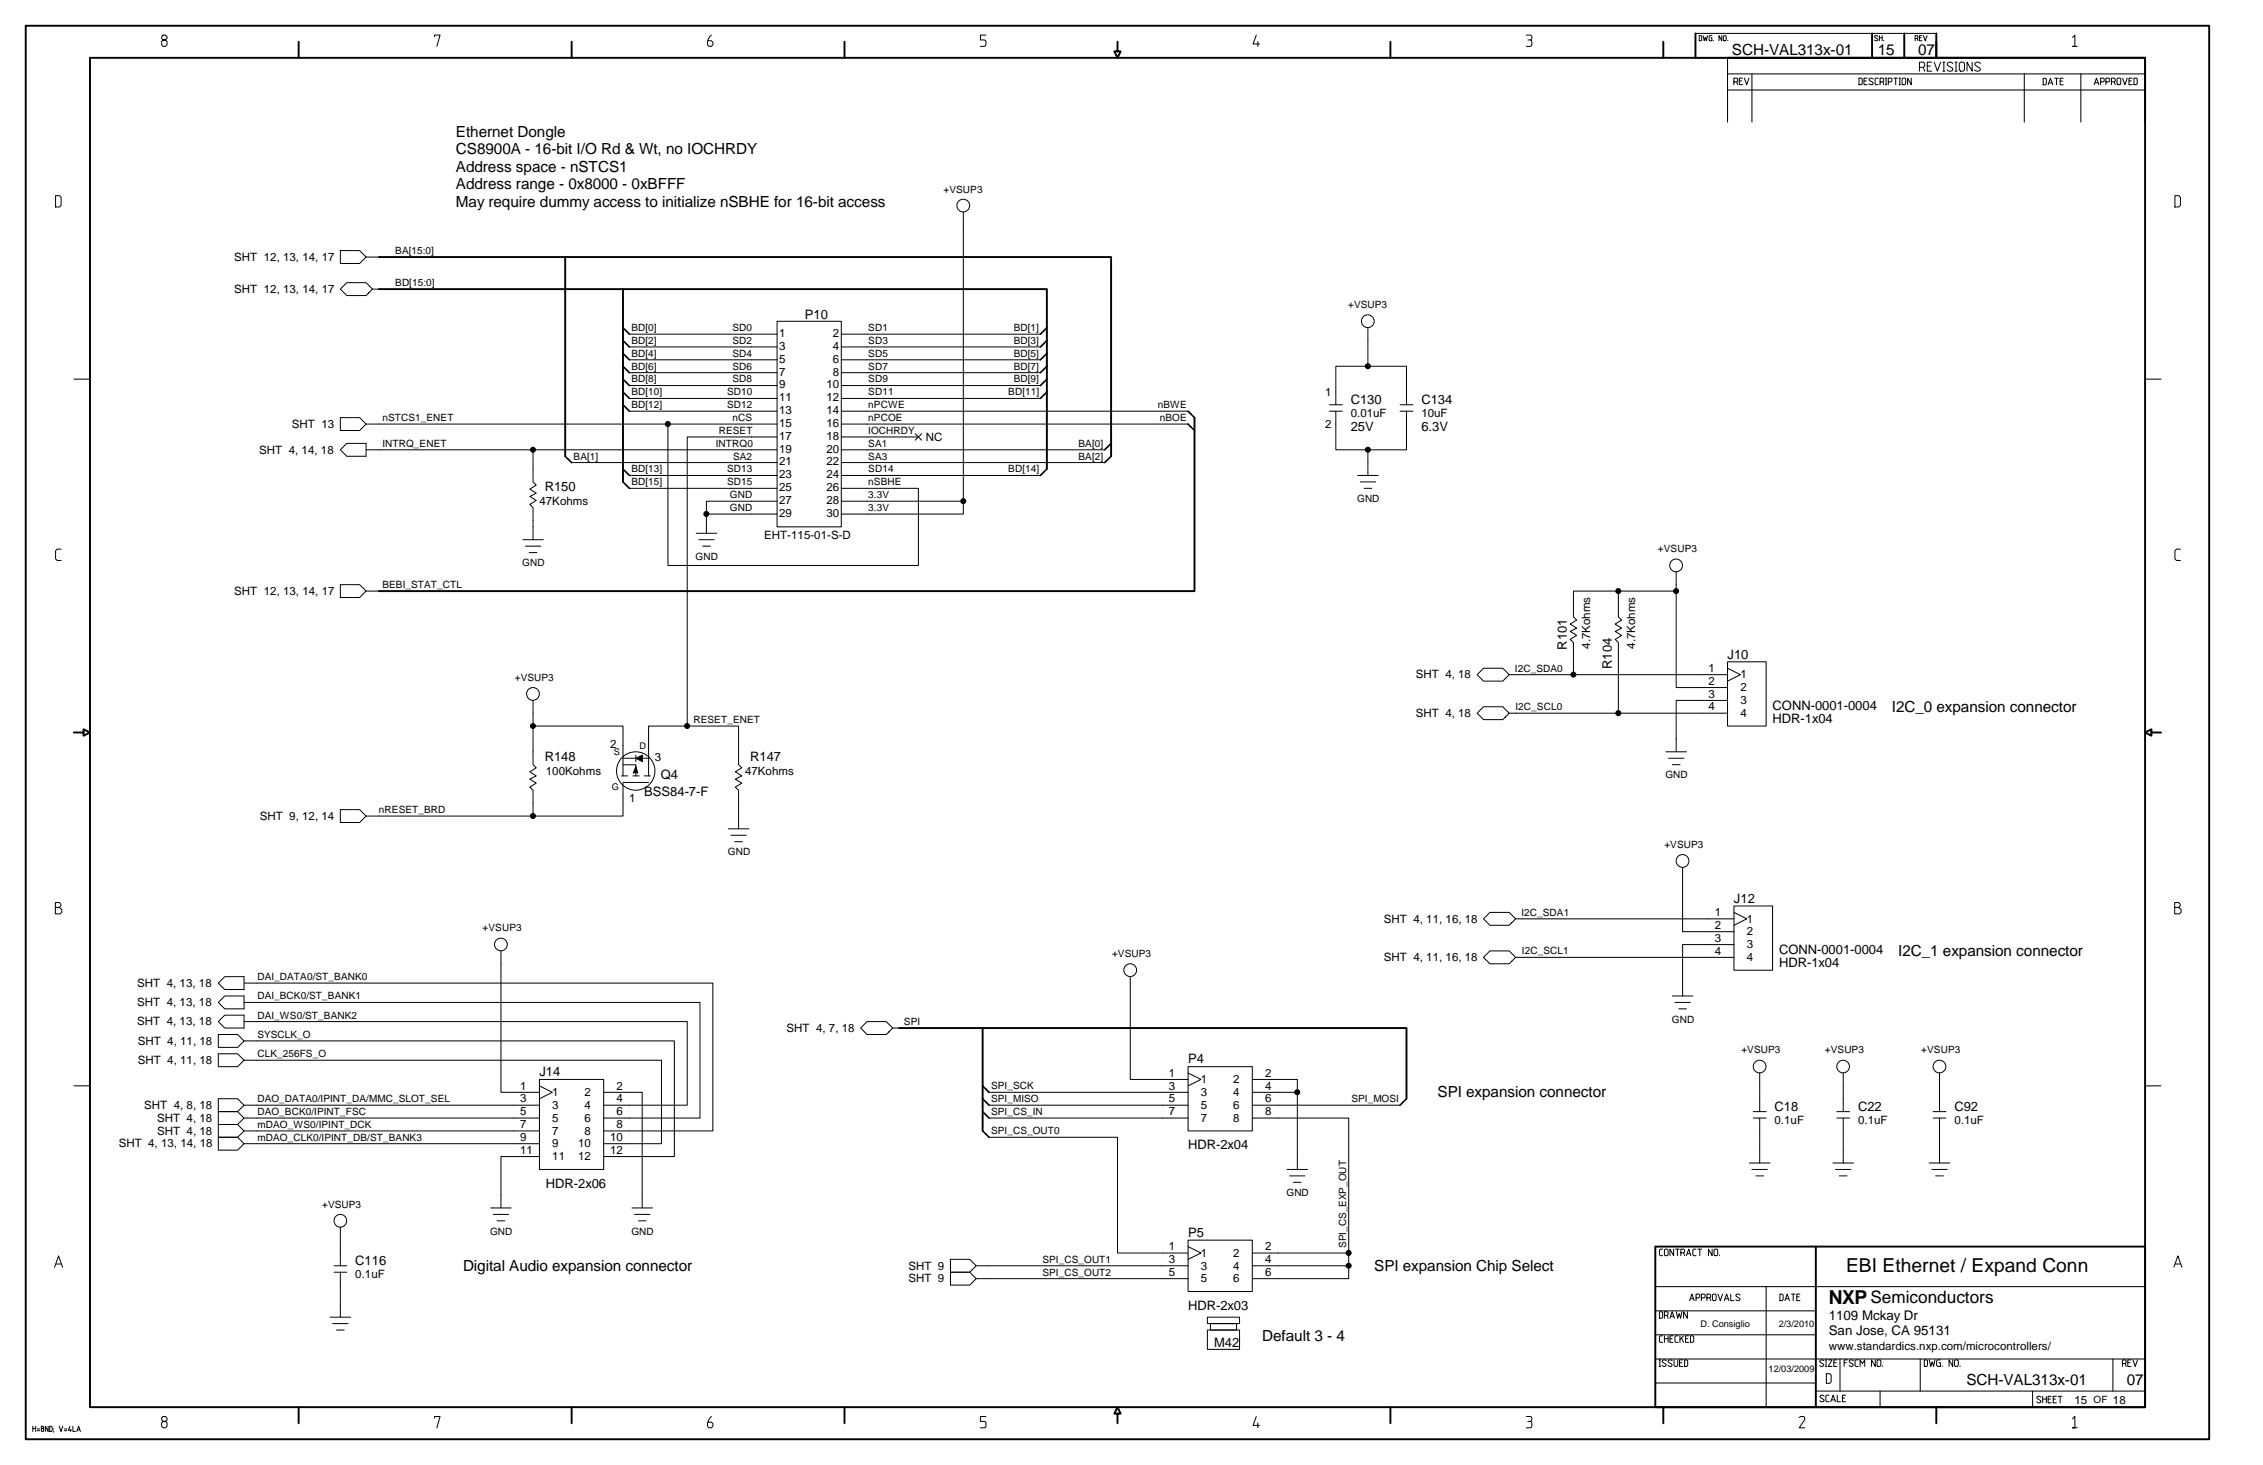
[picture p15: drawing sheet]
<svg xmlns="http://www.w3.org/2000/svg" width="432mm" height="279mm" viewBox="0 0 432 279" stroke-linecap="round" stroke-linejoin="round" font-family="sans-serif">
<defs><g id="words">
<g font-size="3.7">
<text x="352.3" y="242.5">EBI Ethernet / Expand Conn</text>
<text x="348.9" y="248.7">NXP</text>
</g>
<text font-size="3.3" x="356.9" y="248.6">Semiconductors</text>
<g font-size="2.9">
<text x="330.5" y="10.5">SCH-VAL313x-01</text>
<text x="358.3" y="10.5">15</text>
<text x="366" y="10.5">07</text>
<text x="87" y="26.1">Ethernet Dongle</text>
<text x="87" y="29.5">CS8900A - 16-bit I/O Rd &amp; Wt, no IOCHRDY</text>
<text x="87" y="32.8">Address space - nSTCS1</text>
<text x="87" y="36.1">Address range - 0x8000 - 0xBFFF</text>
<text x="87" y="39.5">May require dummy access to initialize nSBHE for 16-bit access</text>
<text x="361" y="135.7">I2C_0 expansion connector</text>
<text x="362.2" y="182.3">I2C_1 expansion connector</text>
<text x="274.3" y="209.3">SPI expansion connector</text>
<text x="88.3" y="242.4">Digital Audio expansion connector</text>
<text x="262.2" y="242.4">SPI expansion Chip Select</text>
<text x="240.8" y="255.8">Default 3 - 4</text>
<text x="375.2" y="264.1">SCH-VAL313x-01</text>
<text x="405.8" y="264.1">07</text>
</g>
<g font-size="2.5">
<text x="153.6" y="60.9">P10</text>
<text x="257.7" y="77">C130</text>
<text x="271.2" y="77">C134</text>
<text x="257.7" y="82.1">25V</text>
<text x="271.2" y="82.1">6.3V</text>
<text x="103.9" y="93.6">R150</text>
<text x="299" y="123.9" transform="rotate(-90 299 123.9)">R101</text>
<text x="329.6" y="125.6">J10</text>
<text x="307.5" y="127.6" transform="rotate(-90 307.5 127.6)">R104</text>
<text x="338.2" y="137.9">HDR-1x04</text>
<text x="338.2" y="135.4">CONN-0001-0004</text>
<text x="103.9" y="145.1">R148</text>
<text x="126.1" y="148.6">Q4</text>
<text x="143.2" y="145.1">R147</text>
<text x="122.9" y="151.9">BSS84-7-F</text>
<text x="330.9" y="172.2">J12</text>
<text x="339.4" y="182">CONN-0001-0004</text>
<text x="339.4" y="184.4">HDR-1x04</text>
<text x="226.7" y="202.8">P4</text>
<text x="102.9" y="205.3">J14</text>
<text x="338.6" y="211.9">C18</text>
<text x="354.5" y="211.9">C22</text>
<text x="372.9" y="211.9">C92</text>
<text x="226.7" y="219.1">HDR-2x04</text>
<text x="104.2" y="226.5">HDR-2x06</text>
<text x="226.7" y="235.9">P5</text>
<text x="67.8" y="241.3">C116</text>
<text x="226.7" y="249.8">HDR-2x03</text>
<text x="348.9" y="251.8">1109 Mckay Dr</text>
<text x="231.6" y="256.9">M42</text>
<text x="348.9" y="254.7">San Jose, CA 95131</text>
</g>
<g font-size="2.2">
<text x="44.7" y="49.7">SHT 12, 13, 14, 17</text>
<text x="44.7" y="55.9">SHT 12, 13, 14, 17</text>
<text x="148.7" y="64.3">1</text>
<text x="158.9" y="64.3">2</text>
<text x="148.7" y="71.6">7</text>
<text x="148.7" y="69.2">5</text>
<text x="148.7" y="66.7">3</text>
<text x="158.9" y="71.6">8</text>
<text x="158.9" y="69.2">6</text>
<text x="158.9" y="66.7">4</text>
<text x="148.7" y="76.5">11</text>
<text x="148.7" y="74.1">9</text>
<text x="157.7" y="76.5">12</text>
<text x="157.7" y="74.1">10</text>
<text x="252.8" y="75.4">1</text>
<text x="55.7" y="81.6">SHT 13</text>
<text x="148.7" y="83.9">17</text>
<text x="148.7" y="81.4">15</text>
<text x="148.7" y="79">13</text>
<text x="157.7" y="83.9">18</text>
<text x="157.7" y="81.4">16</text>
<text x="157.7" y="79">14</text>
<text x="252.8" y="81.6">2</text>
<text x="257.7" y="79.6">0.01uF</text>
<text x="271.2" y="79.6">10uF</text>
<text x="49.5" y="86.5">SHT 4, 14, 18</text>
<text x="148.7" y="88.8">21</text>
<text x="148.7" y="86.3">19</text>
<text x="157.7" y="88.8">22</text>
<text x="157.7" y="86.3">20</text>
<text x="176.7" y="84.1">NC</text>
<text x="148.7" y="91.2">23</text>
<text x="148.7" y="93.7">25</text>
<text x="157.7" y="91.2">24</text>
<text x="157.7" y="93.7">26</text>
<text x="102.9" y="96.3">47Kohms</text>
<text x="148.7" y="96.1">27</text>
<text x="148.7" y="98.6">29</text>
<text x="157.7" y="96.1">28</text>
<text x="157.7" y="98.6">30</text>
<text x="145.8" y="102.7">EHT-115-01-S-D</text>
<text x="44.7" y="113.5">SHT 12, 13, 14, 17</text>
<text x="303.4" y="123.7" transform="rotate(-90 303.4 123.7)">4.7Kohms</text>
<text x="312" y="123.7" transform="rotate(-90 312 123.7)">4.7Kohms</text>
<text x="270.2" y="129.4">SHT 4, 18</text>
<text x="326" y="130.6">2</text>
<text x="326" y="128.1">1</text>
<text x="332.1" y="131.8">2</text>
<text x="332.1" y="129.4">1</text>
<text x="270.2" y="136.7">SHT 4, 18</text>
<text x="326" y="135.5">4</text>
<text x="326" y="133">3</text>
<text x="332.1" y="136.7">4</text>
<text x="332.1" y="134.3">3</text>
<text x="116.4" y="142.6">2</text>
<text x="104.2" y="147.8">100Kohms</text>
<text x="125" y="145.1">3</text>
<text x="142.2" y="147.8">47Kohms</text>
<text x="120" y="153">1</text>
<text x="49.6" y="156.4">SHT 9, 12, 14</text>
<text x="264.1" y="176">SHT 4, 11, 16, 18</text>
<text x="327.2" y="174.7">1</text>
<text x="327.2" y="177.2">2</text>
<text x="327.2" y="179.6">3</text>
<text x="333.3" y="178.4">2</text>
<text x="333.3" y="176">1</text>
<text x="264.1" y="183.3">SHT 4, 11, 16, 18</text>
<text x="327.2" y="182.1">4</text>
<text x="333.3" y="183.3">4</text>
<text x="333.3" y="180.9">3</text>
<text x="26.2" y="188.2">SHT 4, 13, 18</text>
<text x="26.2" y="191.9">SHT 4, 13, 18</text>
<text x="26.2" y="195.6">SHT 4, 13, 18</text>
<text x="150.1" y="196.8">SHT 4, 7, 18</text>
<text x="26.3" y="202.9">SHT 4, 11, 18</text>
<text x="26.3" y="199.2">SHT 4, 11, 18</text>
<text x="99.3" y="207.8">1</text>
<text x="105.4" y="209">1</text>
<text x="111.5" y="209">2</text>
<text x="117.6" y="207.8">2</text>
<text x="223" y="207.8">3</text>
<text x="223" y="205.3">1</text>
<text x="229.2" y="209">3</text>
<text x="229.2" y="206.6">1</text>
<text x="235.3" y="209">4</text>
<text x="235.3" y="206.6">2</text>
<text x="241.4" y="207.8">4</text>
<text x="241.4" y="205.3">2</text>
<text x="27.5" y="211.5">SHT 4, 8, 18</text>
<text x="30" y="214">SHT 4, 18</text>
<text x="99.3" y="215.1">7</text>
<text x="99.3" y="212.7">5</text>
<text x="99.3" y="210.2">3</text>
<text x="105.4" y="214">5</text>
<text x="105.4" y="211.5">3</text>
<text x="111.5" y="214">6</text>
<text x="111.5" y="211.5">4</text>
<text x="117.6" y="215.1">8</text>
<text x="117.6" y="212.7">6</text>
<text x="117.6" y="210.2">4</text>
<text x="223" y="212.7">7</text>
<text x="223" y="210.2">5</text>
<text x="229.2" y="214">7</text>
<text x="229.2" y="211.5">5</text>
<text x="235.3" y="214">8</text>
<text x="235.3" y="211.5">6</text>
<text x="241.4" y="212.7">8</text>
<text x="241.4" y="210.2">6</text>
<text x="338.6" y="214.4">0.1uF</text>
<text x="354.5" y="214.4">0.1uF</text>
<text x="372.9" y="214.4">0.1uF</text>
<text x="22.6" y="218.8">SHT 4, 13, 14, 18</text>
<text x="30" y="216.4">SHT 4, 18</text>
<text x="99.3" y="220">11</text>
<text x="99.3" y="217.6">9</text>
<text x="105.4" y="218.8">9</text>
<text x="105.4" y="221.3">11</text>
<text x="105.4" y="216.4">7</text>
<text x="110.3" y="218.8">10</text>
<text x="110.3" y="221.3">12</text>
<text x="111.5" y="216.4">8</text>
<text x="116.4" y="220">12</text>
<text x="116.4" y="217.6">10</text>
<text x="223" y="238.4">1</text>
<text x="229.2" y="239.7">1</text>
<text x="235.3" y="239.7">2</text>
<text x="241.4" y="238.4">2</text>
<text x="67.8" y="243.8">0.1uF</text>
<text x="173.3" y="242.1">SHT 9</text>
<text x="173.3" y="244.6">SHT 9</text>
<text x="223" y="243.3">5</text>
<text x="223" y="240.9">3</text>
<text x="229.2" y="242.1">3</text>
<text x="229.2" y="244.6">5</text>
<text x="235.3" y="242.1">4</text>
<text x="235.3" y="244.6">6</text>
<text x="241.4" y="243.3">6</text>
<text x="241.4" y="240.9">4</text>
<text x="348.9" y="257.5">www.standardics.nxp.com/microcontrollers/</text>
<text x="395.8" y="267.7">15</text>
<text x="403.2" y="267.7">18</text>
</g>
<g font-size="1.9">
<text x="180" y="36.7">+VSUP3</text>
<text x="75.4" y="48.4">BA[15:0]</text>
<text x="75.4" y="54.5">BD[15:0]</text>
<text x="257.2" y="58.8">+VSUP3</text>
<text x="120.5" y="65.6">BD[2]</text>
<text x="120.5" y="63.1">BD[0]</text>
<text x="139.8" y="65.6">SD2</text>
<text x="139.8" y="63.1">SD0</text>
<text x="165.7" y="65.6">SD3</text>
<text x="165.7" y="63.1">SD1</text>
<text x="193.4" y="65.6">BD[3]</text>
<text x="193.4" y="63.1">BD[1]</text>
<text x="120.5" y="70.5">BD[6]</text>
<text x="120.5" y="68">BD[4]</text>
<text x="139.8" y="70.5">SD6</text>
<text x="139.8" y="68">SD4</text>
<text x="165.7" y="70.5">SD7</text>
<text x="165.7" y="68">SD5</text>
<text x="193.4" y="70.5">BD[7]</text>
<text x="193.4" y="68">BD[5]</text>
<text x="120.5" y="77.8">BD[12]</text>
<text x="120.5" y="75.4">BD[10]</text>
<text x="120.5" y="72.9">BD[8]</text>
<text x="138.7" y="77.8">SD12</text>
<text x="138.7" y="75.4">SD10</text>
<text x="139.8" y="72.9">SD8</text>
<text x="165.7" y="77.8">nPCWE</text>
<text x="165.7" y="75.4">SD11</text>
<text x="165.7" y="72.9">SD9</text>
<text x="192.4" y="75.4">BD[11]</text>
<text x="193.4" y="72.9">BD[9]</text>
<text x="220.9" y="77.8">nBWE</text>
<text x="73" y="80.3">nSTCS1_ENET</text>
<text x="137.1" y="82.7">RESET</text>
<text x="139.8" y="80.3">nCS</text>
<text x="165.7" y="80.3">nPCOE</text>
<text x="165.7" y="82.7">IOCHRDY</text>
<text x="221.3" y="80.3">nBOE</text>
<text x="73" y="85.2">INTRQ_ENET</text>
<text x="109.5" y="87.7">BA[1]</text>
<text x="136.6" y="85.2">INTRQ0</text>
<text x="139.9" y="87.7">SA2</text>
<text x="165.7" y="87.7">SA3</text>
<text x="165.7" y="85.2">SA1</text>
<text x="205.8" y="85.2">BA[0]</text>
<text x="205.8" y="87.7">BA[2]</text>
<text x="120.5" y="92.5">BD[15]</text>
<text x="120.5" y="90.1">BD[13]</text>
<text x="138.7" y="92.5">SD15</text>
<text x="138.7" y="90.1">SD13</text>
<text x="139.3" y="95">GND</text>
<text x="165.7" y="92.5">nSBHE</text>
<text x="165.7" y="95">3.3V</text>
<text x="165.7" y="90.1">SD14</text>
<text x="192.4" y="90.1">BD[14]</text>
<text x="259" y="95.8">GND</text>
<text x="139.3" y="97.5">GND</text>
<text x="165.7" y="97.5">3.3V</text>
<text x="132.7" y="106.8">GND</text>
<text x="316.4" y="105.3">+VSUP3</text>
<text x="73" y="112.2">BEBI_STAT_CTL</text>
<text x="99.7" y="108">GND</text>
<text x="98.2" y="129.9">+VSUP3</text>
<text x="289.1" y="128.1">I2C_SDA0</text>
<text x="132.3" y="137.9">RESET_ENET</text>
<text x="289.2" y="135.4">I2C_SCL0</text>
<text x="317.8" y="148.4">GND</text>
<text x="72.3" y="155">nRESET_BRD</text>
<text x="317.6" y="161.7">+VSUP3</text>
<text x="138.9" y="163.2">GND</text>
<text x="92.1" y="177.6">+VSUP3</text>
<text x="290.3" y="174.6">I2C_SDA1</text>
<text x="212.2" y="182.5">+VSUP3</text>
<text x="290.4" y="182">I2C_SCL1</text>
<text x="49.1" y="190.6">DAI_BCK0/ST_BANK1</text>
<text x="49.1" y="186.9">DAI_DATA0/ST_BANK0</text>
<text x="49.1" y="194.2">DAI_WS0/ST_BANK2</text>
<text x="49.1" y="197.9">SYSCLK_O</text>
<text x="172.5" y="195.5">SPI</text>
<text x="319" y="195">GND</text>
<text x="49.1" y="201.6">CLK_256FS_O</text>
<text x="332.3" y="200.9">+VSUP3</text>
<text x="348.2" y="200.9">+VSUP3</text>
<text x="366.6" y="200.9">+VSUP3</text>
<text x="189.1" y="207.7">SPI_SCK</text>
<text x="49.1" y="215.1">mDAO_WS0/IPINT_DCK</text>
<text x="49.1" y="210.2">DAO_DATA0/IPINT_DA/MMC_SLOT_SEL</text>
<text x="49.1" y="212.6">DAO_BCK0/IPINT_FSC</text>
<text x="189.1" y="212.6">SPI_CS_IN</text>
<text x="189.1" y="210.2">SPI_MISO</text>
<text x="257.9" y="210.2">SPI_MOSI</text>
<text x="49.1" y="217.5">mDAO_CLK0/IPINT_DB/ST_BANK3</text>
<text x="189.1" y="216.3">SPI_CS_OUT0</text>
<text x="61.5" y="230.3">+VSUP3</text>
<text x="245.5" y="228.1">GND</text>
<text x="93.5" y="235.5">GND</text>
<text x="120.5" y="235.5">GND</text>
<text x="256.9" y="238" transform="rotate(-90 256.9 238)">SPI_CS_EXP_OUT</text>
<text x="198.9" y="240.8">SPI_CS_OUT1</text>
<text x="198.9" y="243.3">SPI_CS_OUT2</text>
<text x="399.5" y="267.7">OF</text>
</g>
<g font-size="1.8">
<text x="122" y="142.9">D</text>
<text x="117.1" y="144">S</text>
<text x="116.8" y="150.7">G</text>
<text x="324.4" y="253">D. Consiglio</text>
<text x="339.4" y="253">2/3/2010</text>
<text x="337.5" y="261.6">12/03/2009</text>
</g>
</g></defs>
<g fill="none" stroke="#000" stroke-width=".37">
<path d="M4.9 4.9h416.6v269.6h-416.6zM17.2 11h392.1v257.4h-392.1zM57 8v3M109.1 8v3M161.1 8v3M213.2 8v1.8h-.6l.6 1.2 .6-1.2h-.6M265.3 8v3M317.4 8v3M323.5 6.4v4.6M329.6 11h79.7v12.3M357.2 6.4v4.6M363.3 6.4v4.6"/>
<path d="M369.5 6.4v4.6M72.3 55.1h127.4v34.4M72.3 49h139.7v38M107.8 49v38M118.9 55.1v36.8M227.9 79.7v33h-155.6M14.1 139.7h1.8v.6l1.3-.6-1.3-.6v.6M410.5 139.7v.6l-1.2-.6 1.2-.6v.6h1.8M171.6 196.1h96.8v13.5M187.5 196.1v19.6M315.8 237.7h93.5v30.7h-93.5zM346.5 237.7v30.7"/>
<path d="M57 268.4v3M109.1 268.4v3M161.1 268.4v3M213.2 269.6h-.6l.6-1.2 .6 1.2h-.6v1.8M265.3 268.4v3M317.4 268.4v3M369.5 268.4v3"/>
</g>
<g fill="none" stroke="#000" stroke-width=".19">
<path d="M31.1 6.7l-.3 .3v.3l.3 .3h.5l.3 .3v.6l-.3 .3h-.5l-.3-.3v-.6l.3-.3h.5l.3-.3v-.3l-.3-.3zM82.9 7v-.3h1.1l-.6 2.1M135.7 6.7a2.04 2.04 0 0 0-.7 1.8l.3 .3h.4l.3-.3v-.4l-.3-.3h-.6M188.1 6.7h-1v.9h.7l.3 .3-.1 .8-.9 .1M239.7 6.7l-.6 1.7h1.2M240 7.9v.9M291.2 6.7h.8a.54 .54 0 0 1 .2 .8l-.2 .1M291.5 7.6l.7 .1 .1 .8-.3 .3h-.8M324.2 6.8h.4l.1 .1v.7l-.1 .2h-.4zM325 6.8l.2 1 .2-.7 .2 .7 .2-1M326.6 6.8h-.4l-.1 .1 .1 .9h.4v-.6h-.1M326.9 7.7v.1"/>
<path d="M328.5 6.8v1l-.5-1v1M329 6.8h.2l.2 .1v.7l-.2 .2h-.2l-.2-.2v-.7zM329.7 7.7v.1M330.8 15.6h.6l.2-.2v-.3l-.2-.2h-.6v1.3M331.4 15.6l.2 .6M331.9 15.4h.4M332.5 14.9h-.6v1.3h.6M332.8 14.9l.5 1.3 .4-1.3M354.7 14.9h.5l.1 .2v.9l-.1 .2h-.5zM355.7 15.4h.4M356.3 14.9h-.6v1.3h.6M357.4 15.1a.47 .47 0 0 0-.8 .1l.7 .5v.3a.49 .49 0 0 1-.7 0"/>
<path d="M358.3 6.9l-.2-.1-.4 .1v.2l.6 .5-.2 .2-.4-.2M358.4 14.9h-.5l-.1 .2v.9l.1 .2h.5M358.6 6.8v1M358.6 7.2h.5M358.7 15.6h.6l.1-.2v-.3l-.1-.2h-.6v1.3M359.1 6.8v1M359.3 15.6l.1 .6M359.4 7.7v.1M359.7 16.2h.3M359.7 14.9h.3M359.9 14.9v1.3M360.3 15.6h.5l.2-.2v-.3l-.2-.2h-.5v1.3"/>
<path d="M361.4 14.9h.7M361.7 14.9v1.3M362.4 16.2h.2M362.4 14.9h.2M362.5 14.9v1.3M363.1 14.9h.4l.1 .2v.9l-.1 .2h-.4l-.2-.2v-.9zM364.7 14.9v1.3l-.7-1.3v1.3M365.4 7.3h.4l.2-.1-.2-.4h-.4v1M365.8 7.3l.2 .5M366.2 12.8h.8l.2-.2v-.5l-.2-.2h-.8v1.7M366.2 7.2h.4M366.7 6.8h-.5v1h.5"/>
<path d="M367 12.8l.2 .8M367 6.8l.3 1 .4-1M367.7 12.6h.6M368.6 11.9h-.9v1.7h.9M369.1 11.9l.6 1.7 .6-1.7M369.5 6.4h-46v4.6h46M370.7 13.6h.4M370.7 11.9h.4M370.9 11.9v1.7M372.6 12.1a.62 .62 0 0 0-1.1 .1l.1 .3 .9 .5 .1 .2-.1 .3a.76 .76 0 0 1-1-.2M373 13.6h.4M373 11.9h.4"/>
<path d="M373.2 11.9v1.7M374.1 11.9h.5l.2 .2v1.2l-.2 .3h-.5l-.3-.3v-1.2zM376.3 11.9v1.7l-1-1.7v1.7M377.9 12.1a.62 .62 0 0 0-1.1 .1l.1 .3 .9 .5 .1 .2-.1 .3a.74 .74 0 0 1-1-.2M389.8 14.9h.5l.2 .2v.9l-.2 .2h-.5zM390.8 16.2l.4-1.3 .5 1.3M391 15.8h.5M392 14.9h.7M392.4 14.9v1.3M393.1 15.5h.4M393.7 14.9h-.6v1.3h.6M395.5 7.2l.4-.5v2.1h-.4h.9"/>
<path d="M399.6 16.2l.4-1.3 .5 1.3M399.8 15.8h.5M400.8 15.6h.5l.2-.2v-.3l-.2-.2h-.5v1.3M401.8 15.6h.6l.1-.2v-.3l-.1-.2h-.6v1.3M402.9 15.6h.5l.2-.2v-.3l-.2-.2h-.5v1.3M403.4 15.6l.2 .6M404.1 14.9h.4l.2 .2v.9l-.2 .2h-.4l-.2-.2v-.9zM405 14.9l.4 1.3 .5-1.3M406.2 15.4h.5M406.8 14.9h-.6v1.3h.6M407.2 14.9h.4l.2 .2v.9l-.2 .2h-.4zM10.6 37.3h.8l.3 .4v1.5l-.3 .3h-.8z"/>
<path d="M415 37.3h.8l.3 .4v1.5l-.3 .3h-.8zM64.9 47.8h3.7l1.3 1.2-1.3 1.2h-3.7zM64.9 55.1l1.3-1.2h3.7l1.2 1.2-1.2 1.3h-3.7zM69.8 49h2.5M71.1 55.1h1.2M183.8 40.4v57.6h-23.3M64.9 79.7h3.7l1.3 1.2-1.3 1.2h-3.7zM120.1 78.4h28.2M120.1 76h28.2M120.1 73.5h28.2M120.1 71.1h28.2M120.1 68.6h28.2"/>
<path d="M120.1 66.2h28.2M120.1 63.7h28.2M148.3 61.3h12.2v39.2h-12.2zM198.5 76h-38M198.5 73.5h-38M198.5 71.1h-38M198.5 68.6h-38M198.5 66.2h-38M198.5 63.7h-38M226.7 78.4h-66.2M253.7 78.4h2.4M253.7 77.2h2.4"/>
<path d="M254.9 77.2v-7.4h13.5v7.4M254.9 78.4v7.4h13.5v-7.4M261 62.5v7.3M267.1 78.4h2.5M267.1 77.2h2.5M64.9 85.8l1.3-1.2h3.6v2.4h-3.6zM69.8 80.9h78.5M69.9 85.8h78.4M101.7 85.8v6.1l.6 .6-1.2 .8 1.2 .8-1.2 .6 1.2 .7-1.2 .8 .6 .6v6.1M109.1 88.2h39.2M120.1 93.1h28.2M120.1 90.7h28.2"/>
<path d="M127.4 80.9v26.9h47.8v-14.7h-14.7M134.8 98h13.5M148.3 83.3h-17.2v55.2M148.3 95.6h-13.5v6.1M174.6 82.7l1.3 1.2M175.2 83.3h-14.7M175.9 82.7l-1.3 1.2M183.8 95.6h-23.3M198.5 90.7h-38M210.8 85.8h-50.3M210.8 88.2h-50.3M226.7 80.9h-66.2"/>
<path d="M259.1 90.7h3.9M259.5 91.9h3M260.3 93.1h1.4M261 85.8v4.9M11.7 104.7h-.8l-.3 .4v1.5l.3 .3h.8M64.9 111.5h3.7l1.3 1.2-1.3 1.3h-3.7zM69.8 112.7h2.5M99.8 102.9h3.9M100.2 104.2h3M101 105.4h1.4M132.8 101.7h4M133.3 102.9h3"/>
<path d="M134.1 104.2h1.4M308.8 112.7v4.9l.6 .7-1.2 .7 1.2 .8-1.2 .6 1.2 .8-1.2 .7 .6 .7v13.4M319.8 109.1v22h9.8M319.8 112.7h-19.6v4.9l.6 .7-1.2 .7 1.2 .8-1.2 .6 1.2 .8-1.2 .7 .6 .7v6.1M416.1 104.7h-.8l-.3 .4v1.5l.3 .3h.8M101.7 133.6v12.2l.6 .6-1.2 .8 1.2 .8-1.2 .6 1.2 .8-1.2 .7 .6 .6v4.9M101.7 138.5h17.2v3.7M283.1 127.4h3.6l1.3 1.3-1.3 1.2h-3.6l-1.2-1.2zM283.1 134.8h3.6l1.3 1.2-1.3 1.2h-3.6l-1.2-1.2zM288 128.7h41.6M329.6 126.2h7.4v12.3h-7.4zM329.6 127.4l2.5 1.3-2.5 1.2"/>
<path d="M329.6 133.6h-9.8v9.8M329.6 136h-41.6M64.9 154.4h3.7l1.3 1.2-1.3 1.3h-3.7zM118.6 148h1.2M118.9 149.2h4.9M118.9 145.9h2.4v2.1M118.9 149.4v6.2h-49.1M118.9 142.2v5.8M118.9 144.6h2.4M120.8 148h1.2M121.3 144v1.2M122.5 144.6h1.3"/>
<path d="M122.9 148h1.2M123.8 142.2v-3.7h17.1v7.3l.6 .6-1.2 .8 1.2 .8-1.2 .6 1.2 .8-1.2 .7 .6 .6v7.4M123.8 142.2v5.8M139 158.1h3.9M139.4 159.3h3M317.9 143.4h3.9M318.4 144.6h2.9M319.1 145.8h1.5M10.6 173.1h.7l.3-.4v-.3l-.3-.3h-.7v2.2h.9l.3-.3v-.5l-.5-.4M140.2 160.5h1.5M283.1 175.2l1.2-1.2h3.7l1.2 1.2-1.2 1.3h-3.7zM289.2 175.2h41.7"/>
<path d="M321.1 165.4v12.3h9.8M330.9 172.8h7.3v12.2h-7.3zM330.9 174l2.4 1.2-2.4 1.3M415 173.1h.7l.3-.4v-.3l-.3-.3h-.7v2.2h.9l.3-.3v-.5l-.5-.4M41.7 187.5l1.2-1.2h3.7v2.4h-3.7zM41.7 191.2l1.2-1.3h3.7v2.5h-3.7zM41.7 194.8l1.2-1.2h3.7v2.5h-3.7zM41.7 197.3h3.6l1.3 1.2-1.3 1.2h-3.6zM46.6 198.5h82.1v22.1h-13.5M46.6 194.8h84.5v16h-15.9M46.6 191.2h87v22h-18.4M46.6 187.5h89.4v28.2h-20.8"/>
<path d="M95.6 181.4v26.9h7.3M164.2 196.1l1.2-1.3h3.7l1.2 1.3-1.2 1.2h-3.7zM170.3 196.1h1.3M215.7 186.3v19.6h11M283.1 182.6l1.2-1.2h3.7l1.2 1.2-1.2 1.2h-3.7zM289.2 182.6h41.7M319.1 189.9h3.9M319.6 191.2h2.9M320.3 192.4h1.5M330.9 180.1h-9.8v9.8M41.7 209.6h3.6l1.3 1.2-1.3 1.2h-3.6h3.6l1.3 1.2-1.3 1.3h-3.6h3.6l1.3 1.2-1.3 1.2h-3.6h3.6l1.3 1.2-1.3 1.3h-3.6zM41.7 201h3.6l1.3 1.2-1.3 1.2h-3.6z"/>
<path d="M46.6 215.7h56.3M46.6 202.2h79.6v15.9h-11M46.6 210.8h56.3M46.6 213.2h56.3M46.6 218.1h56.3M102.9 205.9h12.3v17.1h-12.3zM102.9 207.1l2.5 1.2-2.5 1.3M115.2 208.3h7.3v22.1M188.7 216.9h24.5v22.1h13.5M188.7 210.8h38M188.7 213.2h38M188.7 208.3h38"/>
<path d="M226.7 203.4h12.3v12.3h-12.3zM226.7 204.6l2.5 1.3-2.5 1.2M239 213.2h18.3v30.7h-18.3M239 205.9h8.5v17.1M247.5 208.3h-8.5M267.1 210.8h-28.1M334.5 213.2h2.5M334.5 212h2.5M335.8 204.6v7.4M335.8 213.2v8.6M350.5 213.2h2.4M350.5 212h2.4"/>
<path d="M351.7 204.6v7.4M351.7 213.2v8.6M368.9 212h2.4M368.9 213.2h2.4M370.1 204.6v7.4M370.1 213.2v8.6M64.9 234.1v7.3M93.6 230.4h3.9M94.1 231.6h2.9M94.8 232.8h1.5M102.9 220.6h-7.3v9.8M120.6 230.4h3.9"/>
<path d="M121.1 231.6h2.9M121.8 232.8h1.5M226.7 236.5h12.3v9.8h-12.3zM226.7 237.7l2.5 1.3-2.5 1.2M245.6 223h3.9M246.1 224.3h2.9M246.8 225.5h1.5M257.3 239h-18.3M317.2 238.2h-.4l-.2 .2v.9l.2 .2h.4M317.8 238.2h.3l.2 .2v.9l-.2 .2h-.3l-.2-.2v-.9zM319.3 238.2v1.3l-.7-1.3v1.3M319.7 238.2h.7"/>
<path d="M320.1 238.2v1.3M320.7 238.9h.5l.2-.1v-.4l-.2-.2h-.5v1.3M321.2 238.9l.2 .6M321.8 239.5l.4-1.3 .4 1.3M321.9 239.1h.6M323.6 238.2h-.4l-.2 .2v.9l.2 .2h.4M324 238.2h.7M324.3 238.2v1.3M326.7 238.2v1.3l-.7-1.3v1.3M327.2 238.2h.4l.1 .2v.9l-.1 .2h-.4l-.2-.2v-.9zM328.1 239.4v.1M333.8 221.8h3.9"/>
<path d="M334.3 223h2.9M335 224.3h1.5M349.7 221.8h4M350.2 223h3M351 224.3h1.4M368.1 221.8h3.9M368.6 223h2.9M369.3 224.3h1.5M10.4 241.7l.8-2.2 .7 2.2M10.7 241.1h.9M63 251.2h3.9M63.5 252.4h2.9"/>
<path d="M63.7 241.4h2.5M63.7 242.6h2.5M64.2 253.7h1.5M64.9 242.6v8.6M181.4 240.2h3.6l1.3 1.2-1.3 1.2h-3.6h3.6l1.3 1.3-1.3 1.2h-3.6zM186.3 241.4h40.4M186.3 243.9h40.4M230.4 253.7h6.1v3.6h-6.1zM230.4 251.2h6.1v1.2h-6.1zM231 252.4h4.9v1.3h-4.9zM257.3 241.4h-18.3M316.6 259.4h.3"/>
<path d="M316.6 250.2h.5l.1 .1v.9l-.1 .2h-.5zM316.7 259.4v1.2M317.2 254.8h-.4l-.2 .1v.9l.2 .2h.4M317.6 254.8v1.2M317.6 255.3h.7M317.6 250.9h.5l.2-.2v-.4l-.2-.1h-.5v1.2M317.9 259.5l-.1-.1a.44 .44 0 0 0-.7 .2l.7 .6 .1 .1-.1 .2a.47 .47 0 0 1-.7-.1M318.1 250.9l.2 .5M318.3 254.8v1.2M318.6 255.3h.5M318.6 251.4l.5-1.2 .4 1.2M318.8 251h.5"/>
<path d="M319.1 259.5a.47 .47 0 0 0-.8 .1l.7 .6v.3a.49 .49 0 0 1-.7-.1M319.2 254.8h-.6v1.2h.6M319.4 259.4v1l.2 .2h.4l.1-.2v-1M319.8 250.2l.3 1.2 .3-.9 .3 .9 .2-1.2M320.2 254.8h-.4l-.2 .1v.9l.2 .2h.4M320.5 259.9h.4M320.5 254.8v1.2M320.8 255.2l.4 .8M321.1 259.4h-.6v1.2h.6M321.2 254.8l-.7 .7M321.4 259.4h.5l.1 .1v.9l-.1 .2h-.5zM321.6 255.3h.4"/>
<path d="M322 250.2v1.2l-.8-1.2v1.2M322.2 254.8h-.6v1.2h.6M322.4 248.1l.4-1.3 .5 1.3M322.6 254.8h.4l.2 .1v.9l-.2 .2h-.4zM322.6 247.7h.5M323.6 247.5h.5l.2-.2v-.3l-.2-.2h-.5v1.3M324.6 247.5h.6l.2-.2v-.3l-.2-.2h-.6v1.3M325.7 247.5h.5l.2-.2v-.3l-.2-.2h-.5v1.3M326.2 247.5l.2 .6M326.9 246.8h.4l.1 .2v.9l-.1 .2h-.4l-.2-.2v-.9zM327.8 246.8l.4 1.3 .5-1.3M329 248.1l.5-1.3 .4 1.3"/>
<path d="M329.2 247.7h.5M330.2 246.8v1.3h.7M332 247a.47 .47 0 0 0-.8 .1l.8 .7-.3 .3-.5-.2M337 245.4v23M339.6 246.8h.4l.2 .2v.9l-.2 .2h-.4zM340.6 248.1l.4-1.3 .4 1.3M340.7 247.7h.6M341.8 246.8h.7M342.2 246.8v1.3M342.8 247.3h.5M343.5 246.8h-.7v1.3h.7M348 259.5l-.3-.1h-.4v.4l.7 .5-.3 .3-.5-.2"/>
<path d="M348.3 259.4h.3M348.4 259.4v1.2M348.8 259.4h.8l-.8 1.2h.8M349.9 259.9h.5M350.5 259.4h-.6v1.2h.6M351.9 259.9h.4M352.5 259.4h-.6v1.2M353.6 259.5l-.2-.1h-.5v.4l.7 .5-.2 .3-.6-.2M354.6 259.4h-.5l-.2 .1v.9l.2 .2h.5M357.8 259.4v1.2l-.7-1.2v1.2M358.3 259.4h.4l.2 .1v.9l-.2 .2h-.4l-.1-.2v-.9zM367.2 259.4h.4l.2 .1v.9l-.2 .2h-.4z"/>
<path d="M368.1 259.4l.3 1.2 .3-.9 .3 .9 .2-1.2M370.2 259.4h-.5l-.2 .1v.9l.2 .2h.5v-.7h-.2M372.6 259.4v1.2l-.7-1.2v1.2M373.1 259.4h.4l.2 .1v.9l-.2 .2h-.4l-.2-.2v-.9zM406 259.9h.4M406.6 259.4h-.6v1.2h.6M407 259.4l.4 1.2 .5-1.2M414.8 241.7l.8-2.2 .7 2.2M415.1 241.1h.9M6.3 272v1M6.3 272.4h.5M6.8 272v1"/>
<path d="M7.1 272.9h.5M7.1 272.5h.5M8 272l-.1 .3 .4 .3-.1 .4h-.2l-.1-.4 .3-.2 .1-.2zM9.2 272v1l-.5-1v1M9.5 272h.3l.1 .2v.7l-.1 .1h-.3zM10.2 272.9v.2M10.2 272.5v.1M11.3 272l.3 1 .4-1M12.3 272.9h.4M12.3 272.5h.4M13.3 272l-.2 .8h.5M13.5 272.6v.4"/>
<path d="M13.9 272v1h.5M14.6 273l.4-1 .3 1M14.8 272.7h.4M31.1 270.2l-.3 .3v.3l.3 .3h.5l.3 .3v.6l-.3 .3h-.5l-.3-.3v-.6l.3-.3h.5l.3-.3v-.3l-.3-.3zM82.9 270.5v-.3h1.1l-.6 2.1M135.7 270.2a2.1 2.1 0 0 0-.7 1.8l.3 .3h.4l.3-.3v-.5l-.3-.3h-.6M188.1 270.2h-1v.9h.7l.3 .3-.1 .8-.9 .1M239.7 270.2l-.6 1.6h1.2M240 271.4v.9M291.2 270.2h.8a.5 .5 0 0 1 .3 .4 .5 .5 0 0 1-.3 .5M291.5 271.1l.7 .1 .1 .8-.1 .2-.2 .1h-.8M316.6 260.6h.3"/>
<path d="M343.3 270.3l.3-.1h.5l.2 .1 .1 .2v.3l-1.1 1.5h1.1M348.1 266.3a.47 .47 0 0 0-.8 .1l.8 .7a.45 .45 0 0 1-.8 0M348.3 260.6h.3M348.5 262h.6l.3 .2v1.3l-.3 .3h-.6zM349 266.1h-.4l-.2 .2v.8l.2 .2h.4M349.3 267.3l.5-1.2 .4 1.2M349.5 267h.6M350.6 266.1v1.2h.6M351.6 266.6h.4M352.1 266.1h-.5v1.2h.5M354.9 260.6v-1.2l.5 .7 .4-.7v1.2M359.2 260.5v.1"/>
<path d="M370.6 260.5v.1M374 260.5v.1M389.4 266.5l-.5-.2-.3 .3 .7 .5 .1 .2-.1 .1a.47 .47 0 0 1-.7-.1M389.8 266.3v1.2M389.8 266.8h.7M390.5 266.3v1.2M390.8 266.8h.4M391.4 266.3h-.6v1.2h.6M391.8 266.8h.4M392.4 266.3h-.6v1.2h.6M392.7 266.3h.7M393.1 266.3v1.2"/>
<path d="M395.5 270.6l.4-.4v2.1h-.4h.9M405 260.1h.5l.2-.2v-.4l-.2-.1h-.5v1.2M405.5 260.1l.2 .5"/>
<circle cx="183.8" cy="39.2" r="1.22"/>
<circle cx="261" cy="61.3" r="1.22"/>
<circle cx="319.8" cy="107.8" r="1.22"/>
<circle cx="101.7" cy="132.3" r="1.22"/>
<circle cx="121.3" cy="147" r="3.7"/>
<circle cx="321" cy="164.2" r="1.22"/>
<circle cx="95.6" cy="180.1" r="1.21"/>
<circle cx="215.7" cy="185" r="1.22"/>
<circle cx="335.8" cy="203.4" r="1.21"/>
<circle cx="351.7" cy="203.4" r="1.21"/>
<circle cx="370.1" cy="203.4" r="1.21"/>
<circle cx="64.9" cy="232.8" r="1.21"/>
</g>
<g fill="#000" stroke="#000" stroke-width=".19">
<path d="M121.3 146.2l.4 1.2-.4-.1-.5 .1z" fill-rule="evenodd"/>
<path d="M121.3 144.6l1.3-.6v1.2z" fill-rule="evenodd"/>
<circle cx="261" cy="69.8" r=".48"/>
<circle cx="101.7" cy="85.8" r=".48"/>
<circle cx="127.4" cy="80.9" r=".48"/>
<circle cx="134.8" cy="98" r=".48"/>
<circle cx="183.8" cy="95.6" r=".48"/>
<circle cx="261" cy="85.8" r=".48"/>
<circle cx="308.8" cy="112.7" r=".48"/>
<circle cx="319.8" cy="112.7" r=".48"/>
<circle cx="101.7" cy="138.5" r=".48"/>
<circle cx="131.1" cy="138.5" r=".48"/>
<circle cx="300.2" cy="128.7" r=".48"/>
<circle cx="308.8" cy="136" r=".48"/>
<circle cx="101.7" cy="155.6" r=".48"/>
<circle cx="247.5" cy="208.3" r=".48"/>
<circle cx="257.3" cy="238.9" r=".48"/>
<circle cx="257.3" cy="241.4" r=".48"/>
</g>
<g fill="none" stroke="#000" stroke-width=".2">
<path d="M329.6 11v12.3M329.6 17.2h79.7M329.6 14.1h79.7M334.3 14.1v9.2M386.2 14.1v9.2M397 14.1v9.2M14.1 72.3h3.1M409.3 72.3h3M14.1 207.1h3.1M409.3 207.1h3M315.8 245.4h93.5M315.8 254.6h30.7"/>
<path d="M315.8 250h30.7M315.8 259.2h93.5M351.1 259.2v6.1M366.4 259.2v6.1M403.2 259.2v6.1M315.8 263.8h30.7M346.5 265.3h62.8M358.7 265.3v3.1M387.8 265.3v3.1"/>
</g>
<g fill="none" stroke="#000" stroke-width=".29">
<path d="M118.9 77.2l.6 .6M118.9 74.8l.6 .6M118.9 72.3l.6 .6M118.9 69.9l.6 .6M118.9 67.4l.6 .6M118.9 64.9l.6 .7M118.9 62.5l.6 .6M199.7 74.8l-.6 .6M199.7 72.3l-.6 .6M199.7 69.9l-.6 .6M199.7 67.4l-.6 .6M199.7 64.9l-.6 .7"/>
<path d="M199.7 62.5l-.6 .6M227.3 79l.6 .7M107.8 87l.7 .6M118.9 91.9l.6 .6M118.9 89.5l.6 .6M199.7 89.5l-.6 .6M212 84.6l-.6 .6M212 87l-.6 .6M227.3 81.5l.6 .6M187.5 215.7l.6 .6M187.5 212l.6 .6M187.5 207.1l.6 .6"/>
<path d="M187.5 209.5l.6 .7M268.4 209.5l-.6 .7"/>
</g>
<g fill="none" stroke="#000" stroke-width=".32">
<path d="M119.5 77.8l.6 .6M119.5 75.4l.6 .6M119.5 72.9l.6 .6M119.5 70.5l.6 .6M119.5 68l.6 .6M119.5 65.6l.6 .6M119.5 63.1l.6 .6M199.1 75.4l-.6 .6M199.1 72.9l-.6 .6M199.1 70.5l-.6 .6M199.1 68l-.6 .6M199.1 65.6l-.6 .6"/>
<path d="M199.1 63.1l-.6 .6M226.7 78.4l.6 .6M108.5 87.6l.6 .6M119.5 92.5l.6 .6M119.5 90.1l.6 .6M199.1 90.1l-.6 .6M211.4 85.2l-.6 .6M211.4 87.6l-.6 .6M226.7 80.9l.6 .6M188.1 216.3l.6 .6M188.1 212.6l.6 .6M188.1 207.7l.6 .6"/>
<path d="M188.1 210.2l.6 .6M267.8 210.2l-.7 .6"/>
</g>
<use href="#words"/>
</svg>
